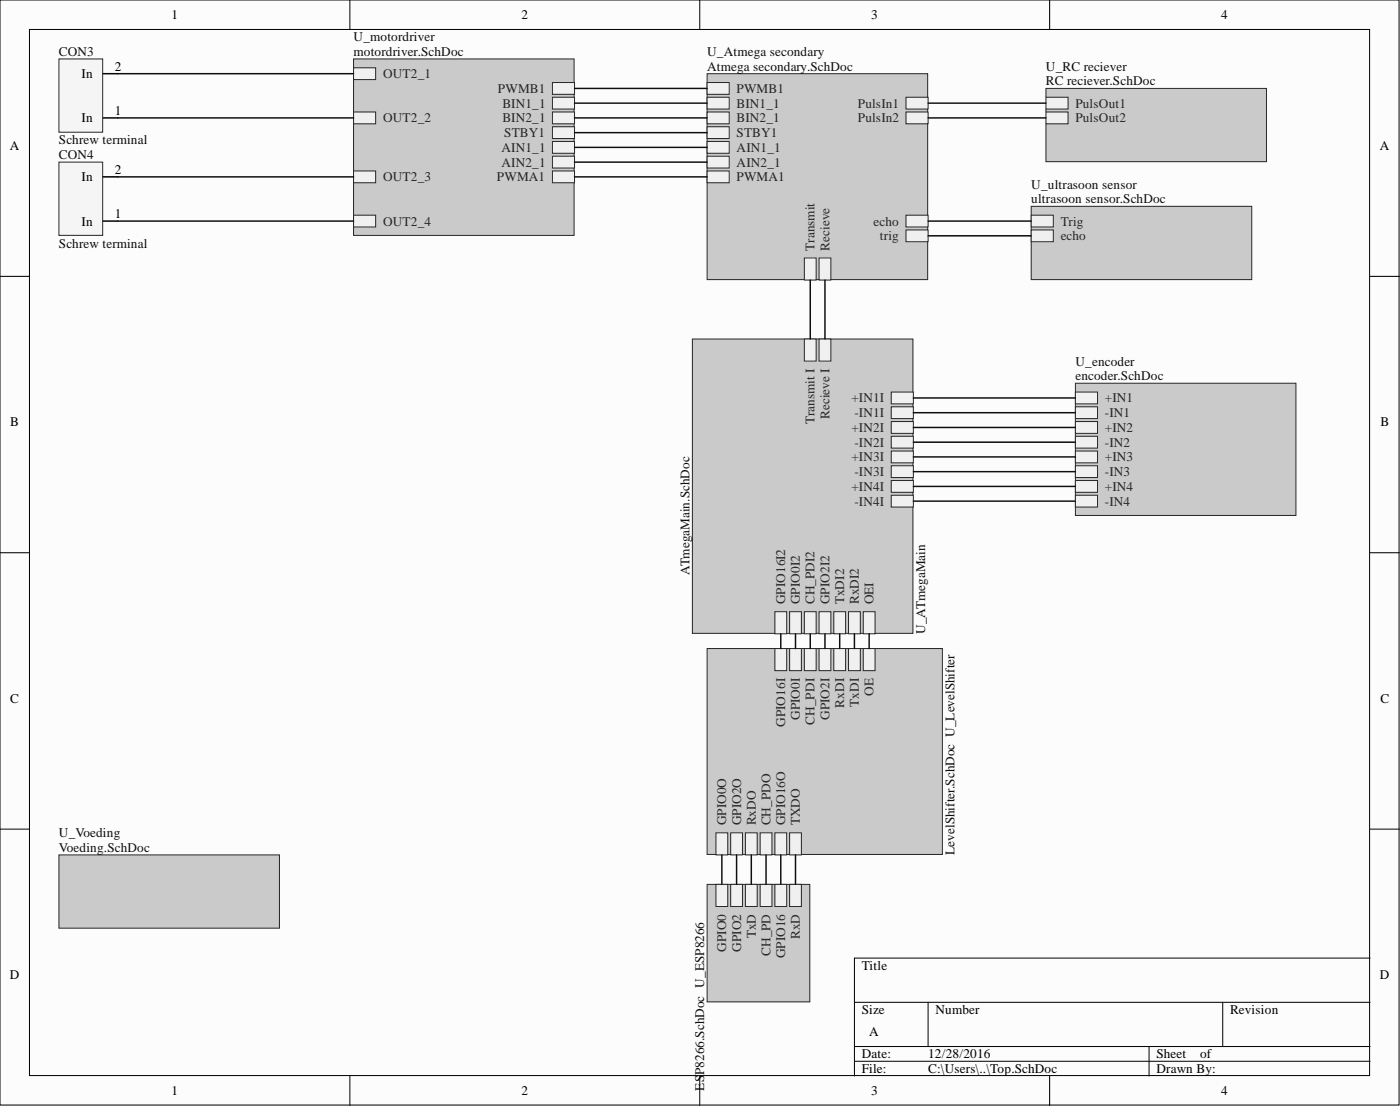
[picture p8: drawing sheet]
<svg xmlns="http://www.w3.org/2000/svg" width="241mm" height="190mm" viewBox="0 0 241 190" stroke-linecap="round" stroke-linejoin="round" font-family="sans-serif">
<defs><g id="words">
<g font-size="2.3">
<text x="29.5" y="3.3">1</text>
<text x="89.9" y="3.3">2</text>
<text x="150.1" y="3.3">3</text>
<text x="210.5" y="3.3">4</text>
<text x="14" y="13.5">In</text>
<text x="19.8" y="12.2">2</text>
<text x="14" y="21.1">In</text>
<text x="19.8" y="19.8">1</text>
<text x="1.7" y="25.8">A</text>
<text x="19.8" y="30">2</text>
<text x="237.8" y="25.8">A</text>
<text x="14" y="31.2">In</text>
<text x="14" y="38.8">In</text>
<text x="19.8" y="37.6">1</text>
<text x="1.8" y="73.5">B</text>
<text x="237.9" y="73.5">B</text>
<text x="1.8" y="121">C</text>
<text x="237.9" y="121">C</text>
<text x="148.5" y="167.1">Title</text>
<text x="1.7" y="168.7">D</text>
<text x="237.8" y="168.7">D</text>
<text x="148.5" y="174.7">Size</text>
<text x="149.8" y="178.5">A</text>
<text x="161.2" y="174.7">Number</text>
<text x="212" y="174.7">Revision</text>
<text x="148.5" y="182.3">Date:</text>
<text x="148.5" y="184.8">File:</text>
<text x="160" y="182.3">12/28/2016</text>
<text x="160" y="184.8">C:\Users\..\Top.SchDoc</text>
<text x="199.3" y="182.3">Sheet</text>
<text x="199.3" y="184.8">Drawn By:</text>
<text x="206.8" y="182.3">of</text>
<text x="29.5" y="188.6">1</text>
<text x="89.9" y="188.6">2</text>
<text x="150.1" y="188.6">3</text>
<text x="210.5" y="188.6">4</text>
</g>
<g font-size="2.3" fill="#0e0e0e">
<text x="10.2" y="9.6">CON3</text>
<text x="60.9" y="7.1">U_motordriver</text>
<text x="60.9" y="9.6">motordriver.SchDoc</text>
<text x="121.9" y="9.6">U_Atmega secondary</text>
<text x="121.9" y="12.2">Atmega secondary.SchDoc</text>
<text x="180.3" y="12.2">U_RC reciever</text>
<text x="180.3" y="14.7">RC reciever.SchDoc</text>
<text x="10.2" y="24.9">Schrew terminal</text>
<text x="10.2" y="27.4">CON4</text>
<text x="177.7" y="32.5">U_ultrasoon sensor</text>
<text x="177.7" y="35">ultrasoon sensor.SchDoc</text>
<text x="10.2" y="42.7">Schrew terminal</text>
<text x="185.4" y="63">U_encoder</text>
<text x="185.4" y="65.5">encoder.SchDoc</text>
<text x="118.8" y="99" transform="rotate(-90 118.8 99)">ATmegaMain.SchDoc</text>
<text x="159.5" y="109.2" transform="rotate(-90 159.5 109.2)">U_ATmegaMain</text>
<text x="10.2" y="144.2">U_Voeding</text>
<text x="10.2" y="146.7">Voeding.SchDoc</text>
<text x="164.5" y="147.3" transform="rotate(-90 164.5 147.3)">LevelShifter.SchDoc U_LevelShifter</text>
<text x="121.4" y="185.2" transform="rotate(-90 121.4 185.2)">P8266.SchDoc U_ESP8266</text>
<text x="121.4" y="187.9" transform="rotate(-90 121.4 187.9)">ES</text>
</g>
<g font-size="2.3" fill="#262626">
<text x="66" y="13.5">OUT2_1</text>
<text x="85.8" y="16">PWMB1</text>
<text x="127" y="16">PWMB1</text>
<text x="66" y="21.1">OUT2_2</text>
<text x="86.6" y="18.5">BIN1_1</text>
<text x="86.6" y="21.1">BIN2_1</text>
<text x="86.9" y="23.6">STBY1</text>
<text x="127" y="18.5">BIN1_1</text>
<text x="127" y="21.1">BIN2_1</text>
<text x="127" y="23.6">STBY1</text>
<text x="147.9" y="18.5">PulsIn1</text>
<text x="147.9" y="21.1">PulsIn2</text>
<text x="185.4" y="18.5">PulsOut1</text>
<text x="185.4" y="21.1">PulsOut2</text>
<text x="86.4" y="28.7">AIN2_1</text>
<text x="86.4" y="26.1">AIN1_1</text>
<text x="127" y="26.1">AIN1_1</text>
<text x="127" y="28.7">AIN2_1</text>
<text x="66" y="31.2">OUT2_3</text>
<text x="85.7" y="31.2">PWMA1</text>
<text x="127" y="31.2">PWMA1</text>
<text x="66" y="38.8">OUT2_4</text>
<text x="150.6" y="38.8">echo</text>
<text x="151.7" y="41.4">trig</text>
<text x="182.8" y="38.8">Trig</text>
<text x="182.8" y="41.4">echo</text>
<text x="140.4" y="43.2" transform="rotate(-90 140.4 43.2)">Transmit</text>
<text x="143" y="43.2" transform="rotate(-90 143 43.2)">Recieve</text>
<text x="146.8" y="69.3">+IN1I</text>
<text x="147.3" y="71.8">-IN1I</text>
<text x="190.4" y="69.3">+IN1</text>
<text x="190.4" y="71.8">-IN1</text>
<text x="140.4" y="73" transform="rotate(-90 140.4 73)">Transmit I</text>
<text x="143" y="72.2" transform="rotate(-90 143 72.2)">Recieve I</text>
<text x="146.8" y="74.4">+IN2I</text>
<text x="147.3" y="76.9">-IN2I</text>
<text x="190.4" y="74.4">+IN2</text>
<text x="190.4" y="76.9">-IN2</text>
<text x="146.8" y="79.5">+IN3I</text>
<text x="147.3" y="82">-IN3I</text>
<text x="190.4" y="79.5">+IN3</text>
<text x="190.4" y="82">-IN3</text>
<text x="146.8" y="84.5">+IN4I</text>
<text x="147.3" y="87.1">-IN4I</text>
<text x="190.4" y="84.5">+IN4</text>
<text x="190.4" y="87.1">-IN4</text>
<text x="135.3" y="104.1" transform="rotate(-90 135.3 104.1)">GPIO16I2</text>
<text x="137.9" y="104.1" transform="rotate(-90 137.9 104.1)">GPIO0I2</text>
<text x="140.4" y="104.1" transform="rotate(-90 140.4 104.1)">CH_PDI2</text>
<text x="143" y="104.1" transform="rotate(-90 143 104.1)">GPIO2I2</text>
<text x="145.5" y="104.1" transform="rotate(-90 145.5 104.1)">TxDI2</text>
<text x="148" y="104.1" transform="rotate(-90 148 104.1)">RxDI2</text>
<text x="150.6" y="104.1" transform="rotate(-90 150.6 104.1)">OEI</text>
<text x="150.6" y="119.8" transform="rotate(-90 150.6 119.8)">OE</text>
<text x="135.3" y="125.2" transform="rotate(-90 135.3 125.2)">GPIO16I</text>
<text x="137.9" y="124.1" transform="rotate(-90 137.9 124.1)">GPIO0I</text>
<text x="140.4" y="124.8" transform="rotate(-90 140.4 124.8)">CH_PDI</text>
<text x="143" y="124.1" transform="rotate(-90 143 124.1)">GPIO2I</text>
<text x="145.5" y="121.9" transform="rotate(-90 145.5 121.9)">RxDI</text>
<text x="148" y="121.8" transform="rotate(-90 148 121.8)">TxDI</text>
<text x="125.2" y="142.2" transform="rotate(-90 125.2 142.2)">GPIO0O</text>
<text x="127.7" y="142.2" transform="rotate(-90 127.7 142.2)">GPIO2O</text>
<text x="130.3" y="142.2" transform="rotate(-90 130.3 142.2)">RxDO</text>
<text x="132.8" y="142.2" transform="rotate(-90 132.8 142.2)">CH_PDO</text>
<text x="135.3" y="142.2" transform="rotate(-90 135.3 142.2)">GPIO16O</text>
<text x="137.9" y="142.2" transform="rotate(-90 137.9 142.2)">TXDO</text>
<text x="130.3" y="161.6" transform="rotate(-90 130.3 161.6)">TxD</text>
<text x="137.9" y="161.7" transform="rotate(-90 137.9 161.7)">RxD</text>
<text x="125.2" y="163.9" transform="rotate(-90 125.2 163.9)">GPIO0</text>
<text x="127.7" y="163.9" transform="rotate(-90 127.7 163.9)">GPIO2</text>
<text x="132.8" y="164.7" transform="rotate(-90 132.8 164.7)">CH_PD</text>
<text x="135.3" y="165" transform="rotate(-90 135.3 165)">GPIO16</text>
</g>
</g></defs>
<g fill="#fcfcfc" stroke="#000" stroke-width=".17">
<path d="M0 0h241.1v190.3h-241.1z"/>
<path d="M5.1 5.1h231v180.2h-231z"/>
</g>
<g fill="none" stroke="#000" stroke-width=".17">
<path d="M60.3 0v5.1M120.6 0v5.1M180.9 0v5.1M0 47.6h5.1M236.1 47.6h5.1M0 95.2h5.1M236.1 95.2h5.1M0 142.8h5.1M236.1 142.8h5.1M147.3 172.6h88.8M160 172.6v7.7M210.7 172.6v7.7"/>
<path d="M236.1 165h-88.8v20.3M60.3 185.3v5.1M120.6 185.3v5.1M147.3 180.3h88.8M147.3 182.8h88.8M180.9 185.3v5.1M198.1 180.3v5"/>
</g>
<g fill="#cacaca" stroke="#262626" stroke-width=".17">
<path d="M10.2 147.3h38v12.6h-38z"/>
<path d="M119.3 58.4h38v50.7h-38z"/>
</g>
<path d="M141.2 58.4h2v3.8h-2z" fill-rule="evenodd" fill="#f0f0f0"/>
<path d="M141.2 58.4h2v3.8h-2z" fill="none" stroke="#262626" stroke-width=".17"/>
<path d="M138.6 58.4h2.1v3.8h-2.1z" fill-rule="evenodd" fill="#f0f0f0"/>
<path d="M138.6 58.4h2.1v3.8h-2.1z" fill="none" stroke="#262626" stroke-width=".17"/>
<path d="M146.3 105.4h2v3.8h-2z" fill-rule="evenodd" fill="#f0f0f0"/>
<path d="M146.3 105.4h2v3.8h-2z" fill="none" stroke="#262626" stroke-width=".17"/>
<path d="M143.7 105.4h2v3.8h-2z" fill-rule="evenodd" fill="#f0f0f0"/>
<path d="M143.7 105.4h2v3.8h-2z" fill="none" stroke="#262626" stroke-width=".17"/>
<path d="M133.6 105.4h2v3.8h-2z" fill-rule="evenodd" fill="#f0f0f0"/>
<path d="M133.6 105.4h2v3.8h-2z" fill="none" stroke="#262626" stroke-width=".17"/>
<path d="M136.1 105.4h2v3.8h-2z" fill-rule="evenodd" fill="#f0f0f0"/>
<path d="M136.1 105.4h2v3.8h-2z" fill="none" stroke="#262626" stroke-width=".17"/>
<path d="M138.6 105.4h2.1v3.8h-2.1z" fill-rule="evenodd" fill="#f0f0f0"/>
<path d="M138.6 105.4h2.1v3.8h-2.1z" fill="none" stroke="#262626" stroke-width=".17"/>
<path d="M141.2 105.4h2v3.8h-2z" fill-rule="evenodd" fill="#f0f0f0"/>
<path d="M141.2 105.4h2v3.8h-2z" fill="none" stroke="#262626" stroke-width=".17"/>
<path d="M148.8 105.4h2v3.8h-2z" fill-rule="evenodd" fill="#f0f0f0"/>
<path d="M148.8 105.4h2v3.8h-2z" fill="none" stroke="#262626" stroke-width=".17"/>
<path d="M153.6 67.5h3.8v2.1h-3.8z" fill-rule="evenodd" fill="#f0f0f0"/>
<path d="M153.6 67.5h3.8v2.1h-3.8z" fill="none" stroke="#262626" stroke-width=".17"/>
<path d="M153.6 70.1h3.8v2h-3.8z" fill-rule="evenodd" fill="#f0f0f0"/>
<path d="M153.6 70.1h3.8v2h-3.8z" fill="none" stroke="#262626" stroke-width=".17"/>
<path d="M153.6 72.6h3.8v2h-3.8z" fill-rule="evenodd" fill="#f0f0f0"/>
<path d="M153.6 72.6h3.8v2h-3.8z" fill="none" stroke="#262626" stroke-width=".17"/>
<path d="M153.6 75.1h3.8v2.1h-3.8z" fill-rule="evenodd" fill="#f0f0f0"/>
<path d="M153.6 75.1h3.8v2.1h-3.8z" fill="none" stroke="#262626" stroke-width=".17"/>
<path d="M153.6 77.7h3.8v2h-3.8z" fill-rule="evenodd" fill="#f0f0f0"/>
<path d="M153.6 77.7h3.8v2h-3.8z" fill="none" stroke="#262626" stroke-width=".17"/>
<path d="M153.6 80.2h3.8v2.1h-3.8z" fill-rule="evenodd" fill="#f0f0f0"/>
<path d="M153.6 80.2h3.8v2.1h-3.8z" fill="none" stroke="#262626" stroke-width=".17"/>
<path d="M153.6 82.8h3.8v2h-3.8z" fill-rule="evenodd" fill="#f0f0f0"/>
<path d="M153.6 82.8h3.8v2h-3.8z" fill="none" stroke="#262626" stroke-width=".17"/>
<path d="M153.6 85.3h3.8v2h-3.8z" fill-rule="evenodd" fill="#f0f0f0"/>
<path d="M153.6 85.3h3.8v2h-3.8z" fill="none" stroke="#262626" stroke-width=".17"/>
<path d="M121.9 12.7h38v35.5h-38z" fill="#cacaca" stroke="#262626" stroke-width=".17"/>
<path d="M121.9 14.2h3.8v2h-3.8z" fill-rule="evenodd" fill="#f0f0f0"/>
<path d="M121.9 14.2h3.8v2h-3.8z" fill="none" stroke="#262626" stroke-width=".17"/>
<path d="M121.9 16.8h3.8v2h-3.8z" fill-rule="evenodd" fill="#f0f0f0"/>
<path d="M121.9 16.8h3.8v2h-3.8z" fill="none" stroke="#262626" stroke-width=".17"/>
<path d="M121.9 19.3h3.8v2h-3.8z" fill-rule="evenodd" fill="#f0f0f0"/>
<path d="M121.9 19.3h3.8v2h-3.8z" fill="none" stroke="#262626" stroke-width=".17"/>
<path d="M121.9 21.8h3.8v2.1h-3.8z" fill-rule="evenodd" fill="#f0f0f0"/>
<path d="M121.9 21.8h3.8v2.1h-3.8z" fill="none" stroke="#262626" stroke-width=".17"/>
<path d="M121.9 24.4h3.8v2h-3.8z" fill-rule="evenodd" fill="#f0f0f0"/>
<path d="M121.9 24.4h3.8v2h-3.8z" fill="none" stroke="#262626" stroke-width=".17"/>
<path d="M121.9 26.9h3.8v2h-3.8z" fill-rule="evenodd" fill="#f0f0f0"/>
<path d="M121.9 26.9h3.8v2h-3.8z" fill="none" stroke="#262626" stroke-width=".17"/>
<path d="M121.9 29.4h3.8v2.1h-3.8z" fill-rule="evenodd" fill="#f0f0f0"/>
<path d="M121.9 29.4h3.8v2.1h-3.8z" fill="none" stroke="#262626" stroke-width=".17"/>
<path d="M138.6 44.4h2.1v3.8h-2.1z" fill-rule="evenodd" fill="#f0f0f0"/>
<path d="M138.6 44.4h2.1v3.8h-2.1z" fill="none" stroke="#262626" stroke-width=".17"/>
<path d="M141.2 44.4h2v3.8h-2z" fill-rule="evenodd" fill="#f0f0f0"/>
<path d="M141.2 44.4h2v3.8h-2z" fill="none" stroke="#262626" stroke-width=".17"/>
<path d="M156.2 16.8h3.8v2h-3.8z" fill-rule="evenodd" fill="#f0f0f0"/>
<path d="M156.2 16.8h3.8v2h-3.8z" fill="none" stroke="#262626" stroke-width=".17"/>
<path d="M156.2 19.3h3.8v2h-3.8z" fill-rule="evenodd" fill="#f0f0f0"/>
<path d="M156.2 19.3h3.8v2h-3.8z" fill="none" stroke="#262626" stroke-width=".17"/>
<path d="M156.2 37.1h3.8v2h-3.8z" fill-rule="evenodd" fill="#f0f0f0"/>
<path d="M156.2 37.1h3.8v2h-3.8z" fill="none" stroke="#262626" stroke-width=".17"/>
<path d="M156.2 39.6h3.8v2h-3.8z" fill-rule="evenodd" fill="#f0f0f0"/>
<path d="M156.2 39.6h3.8v2h-3.8z" fill="none" stroke="#262626" stroke-width=".17"/>
<path d="M185.4 66h38v22.8h-38z" fill="#cacaca" stroke="#262626" stroke-width=".17"/>
<path d="M185.4 67.5h3.8v2.1h-3.8z" fill-rule="evenodd" fill="#f0f0f0"/>
<path d="M185.4 67.5h3.8v2.1h-3.8z" fill="none" stroke="#262626" stroke-width=".17"/>
<path d="M185.4 70.1h3.8v2h-3.8z" fill-rule="evenodd" fill="#f0f0f0"/>
<path d="M185.4 70.1h3.8v2h-3.8z" fill="none" stroke="#262626" stroke-width=".17"/>
<path d="M185.4 72.6h3.8v2h-3.8z" fill-rule="evenodd" fill="#f0f0f0"/>
<path d="M185.4 72.6h3.8v2h-3.8z" fill="none" stroke="#262626" stroke-width=".17"/>
<path d="M185.4 75.1h3.8v2.1h-3.8z" fill-rule="evenodd" fill="#f0f0f0"/>
<path d="M185.4 75.1h3.8v2.1h-3.8z" fill="none" stroke="#262626" stroke-width=".17"/>
<path d="M185.4 77.7h3.8v2h-3.8z" fill-rule="evenodd" fill="#f0f0f0"/>
<path d="M185.4 77.7h3.8v2h-3.8z" fill="none" stroke="#262626" stroke-width=".17"/>
<path d="M185.4 80.2h3.8v2.1h-3.8z" fill-rule="evenodd" fill="#f0f0f0"/>
<path d="M185.4 80.2h3.8v2.1h-3.8z" fill="none" stroke="#262626" stroke-width=".17"/>
<path d="M185.4 82.8h3.8v2h-3.8z" fill-rule="evenodd" fill="#f0f0f0"/>
<path d="M185.4 82.8h3.8v2h-3.8z" fill="none" stroke="#262626" stroke-width=".17"/>
<path d="M185.4 85.3h3.8v2h-3.8z" fill-rule="evenodd" fill="#f0f0f0"/>
<path d="M185.4 85.3h3.8v2h-3.8z" fill="none" stroke="#262626" stroke-width=".17"/>
<path d="M121.9 152.3h17.7v20.3h-17.7z" fill="#cacaca" stroke="#262626" stroke-width=".17"/>
<path d="M136.1 152.3h2v3.8h-2z" fill-rule="evenodd" fill="#f0f0f0"/>
<path d="M136.1 152.3h2v3.8h-2z" fill="none" stroke="#262626" stroke-width=".17"/>
<path d="M133.6 152.3h2v3.8h-2z" fill-rule="evenodd" fill="#f0f0f0"/>
<path d="M133.6 152.3h2v3.8h-2z" fill="none" stroke="#262626" stroke-width=".17"/>
<path d="M131 152.3h2v3.8h-2z" fill-rule="evenodd" fill="#f0f0f0"/>
<path d="M131 152.3h2v3.8h-2z" fill="none" stroke="#262626" stroke-width=".17"/>
<path d="M128.5 152.3h2v3.8h-2z" fill-rule="evenodd" fill="#f0f0f0"/>
<path d="M128.5 152.3h2v3.8h-2z" fill="none" stroke="#262626" stroke-width=".17"/>
<path d="M125.9 152.3h2.1v3.8h-2.1z" fill-rule="evenodd" fill="#f0f0f0"/>
<path d="M125.9 152.3h2.1v3.8h-2.1z" fill="none" stroke="#262626" stroke-width=".17"/>
<path d="M123.4 152.3h2v3.8h-2z" fill-rule="evenodd" fill="#f0f0f0"/>
<path d="M123.4 152.3h2v3.8h-2z" fill="none" stroke="#262626" stroke-width=".17"/>
<path d="M121.9 111.7h40.5v35.5h-40.5z" fill="#cacaca" stroke="#262626" stroke-width=".17"/>
<path d="M143.7 111.7h2v3.8h-2z" fill-rule="evenodd" fill="#f0f0f0"/>
<path d="M143.7 111.7h2v3.8h-2z" fill="none" stroke="#262626" stroke-width=".17"/>
<path d="M133.6 111.7h2v3.8h-2z" fill-rule="evenodd" fill="#f0f0f0"/>
<path d="M133.6 111.7h2v3.8h-2z" fill="none" stroke="#262626" stroke-width=".17"/>
<path d="M136.1 111.7h2v3.8h-2z" fill-rule="evenodd" fill="#f0f0f0"/>
<path d="M136.1 111.7h2v3.8h-2z" fill="none" stroke="#262626" stroke-width=".17"/>
<path d="M138.6 111.7h2.1v3.8h-2.1z" fill-rule="evenodd" fill="#f0f0f0"/>
<path d="M138.6 111.7h2.1v3.8h-2.1z" fill="none" stroke="#262626" stroke-width=".17"/>
<path d="M141.2 111.7h2v3.8h-2z" fill-rule="evenodd" fill="#f0f0f0"/>
<path d="M141.2 111.7h2v3.8h-2z" fill="none" stroke="#262626" stroke-width=".17"/>
<path d="M146.3 111.7h2v3.8h-2z" fill-rule="evenodd" fill="#f0f0f0"/>
<path d="M146.3 111.7h2v3.8h-2z" fill="none" stroke="#262626" stroke-width=".17"/>
<path d="M128.5 143.4h2v3.9h-2z" fill-rule="evenodd" fill="#f0f0f0"/>
<path d="M128.5 143.4h2v3.9h-2z" fill="none" stroke="#262626" stroke-width=".17"/>
<path d="M133.6 143.4h2v3.9h-2z" fill-rule="evenodd" fill="#f0f0f0"/>
<path d="M133.6 143.4h2v3.9h-2z" fill="none" stroke="#262626" stroke-width=".17"/>
<path d="M123.4 143.4h2v3.9h-2z" fill-rule="evenodd" fill="#f0f0f0"/>
<path d="M123.4 143.4h2v3.9h-2z" fill="none" stroke="#262626" stroke-width=".17"/>
<path d="M131 143.4h2v3.9h-2z" fill-rule="evenodd" fill="#f0f0f0"/>
<path d="M131 143.4h2v3.9h-2z" fill="none" stroke="#262626" stroke-width=".17"/>
<path d="M125.9 143.4h2.1v3.9h-2.1z" fill-rule="evenodd" fill="#f0f0f0"/>
<path d="M125.9 143.4h2.1v3.9h-2.1z" fill="none" stroke="#262626" stroke-width=".17"/>
<path d="M136.1 143.4h2v3.9h-2z" fill-rule="evenodd" fill="#f0f0f0"/>
<path d="M136.1 143.4h2v3.9h-2z" fill="none" stroke="#262626" stroke-width=".17"/>
<path d="M148.8 111.7h2v3.8h-2z" fill-rule="evenodd" fill="#f0f0f0"/>
<path d="M148.8 111.7h2v3.8h-2z" fill="none" stroke="#262626" stroke-width=".17"/>
<path d="M60.9 10.2h38v30.3h-38z" fill="#cacaca" stroke="#262626" stroke-width=".17"/>
<path d="M95.2 29.4h3.8v2.1h-3.8z" fill-rule="evenodd" fill="#f0f0f0"/>
<path d="M95.2 29.4h3.8v2.1h-3.8z" fill="none" stroke="#262626" stroke-width=".17"/>
<path d="M95.2 26.9h3.8v2h-3.8z" fill-rule="evenodd" fill="#f0f0f0"/>
<path d="M95.2 26.9h3.8v2h-3.8z" fill="none" stroke="#262626" stroke-width=".17"/>
<path d="M95.2 24.4h3.8v2h-3.8z" fill-rule="evenodd" fill="#f0f0f0"/>
<path d="M95.2 24.4h3.8v2h-3.8z" fill="none" stroke="#262626" stroke-width=".17"/>
<path d="M95.2 21.8h3.8v2.1h-3.8z" fill-rule="evenodd" fill="#f0f0f0"/>
<path d="M95.2 21.8h3.8v2.1h-3.8z" fill="none" stroke="#262626" stroke-width=".17"/>
<path d="M95.2 16.8h3.8v2h-3.8z" fill-rule="evenodd" fill="#f0f0f0"/>
<path d="M95.2 16.8h3.8v2h-3.8z" fill="none" stroke="#262626" stroke-width=".17"/>
<path d="M95.2 19.3h3.8v2h-3.8z" fill-rule="evenodd" fill="#f0f0f0"/>
<path d="M95.2 19.3h3.8v2h-3.8z" fill="none" stroke="#262626" stroke-width=".17"/>
<path d="M95.2 14.2h3.8v2h-3.8z" fill-rule="evenodd" fill="#f0f0f0"/>
<path d="M95.2 14.2h3.8v2h-3.8z" fill="none" stroke="#262626" stroke-width=".17"/>
<path d="M60.9 11.7h3.8v2h-3.8z" fill-rule="evenodd" fill="#f0f0f0"/>
<path d="M60.9 11.7h3.8v2h-3.8z" fill="none" stroke="#262626" stroke-width=".17"/>
<path d="M60.9 19.3h3.8v2h-3.8z" fill-rule="evenodd" fill="#f0f0f0"/>
<path d="M60.9 19.3h3.8v2h-3.8z" fill="none" stroke="#262626" stroke-width=".17"/>
<path d="M60.9 29.4h3.8v2.1h-3.8z" fill-rule="evenodd" fill="#f0f0f0"/>
<path d="M60.9 29.4h3.8v2.1h-3.8z" fill="none" stroke="#262626" stroke-width=".17"/>
<path d="M60.9 37.1h3.8v2h-3.8z" fill-rule="evenodd" fill="#f0f0f0"/>
<path d="M60.9 37.1h3.8v2h-3.8z" fill="none" stroke="#262626" stroke-width=".17"/>
<path d="M180.3 15.2h38v12.6h-38z" fill="#cacaca" stroke="#262626" stroke-width=".17"/>
<path d="M180.3 16.8h3.8v2h-3.8z" fill-rule="evenodd" fill="#f0f0f0"/>
<path d="M180.3 16.8h3.8v2h-3.8z" fill="none" stroke="#262626" stroke-width=".17"/>
<path d="M180.3 19.3h3.8v2h-3.8z" fill-rule="evenodd" fill="#f0f0f0"/>
<path d="M180.3 19.3h3.8v2h-3.8z" fill="none" stroke="#262626" stroke-width=".17"/>
<path d="M177.7 35.5h38v12.7h-38z" fill="#cacaca" stroke="#262626" stroke-width=".17"/>
<path d="M177.7 37.1h3.8v2h-3.8z" fill-rule="evenodd" fill="#f0f0f0"/>
<path d="M177.7 37.1h3.8v2h-3.8z" fill="none" stroke="#262626" stroke-width=".17"/>
<path d="M177.7 39.6h3.8v2h-3.8z" fill-rule="evenodd" fill="#f0f0f0"/>
<path d="M177.7 39.6h3.8v2h-3.8z" fill="none" stroke="#262626" stroke-width=".17"/>
<path d="M10.2 10.2h7.5v12.6h-7.5z" fill="#f5f5f5" stroke="#262626" stroke-width=".17"/>
<path d="M17.8 12.7h2.5M17.8 20.3h2.5" fill="none" stroke="#000" stroke-width=".25"/>
<path d="M10.2 27.9h7.5v12.6h-7.5z" fill="#f5f5f5" stroke="#262626" stroke-width=".17"/>
<path d="M17.8 38.1h2.5M17.8 30.5h2.5" fill="none" stroke="#000" stroke-width=".25"/>
<g fill="none" stroke="#0e0e0e" stroke-width=".25">
<path d="M20.3 12.7h40.6M99 15.2h22.9M99 17.8h22.9M160 17.8h20.3M20.3 20.3h40.6M20.3 30.5h40.6M20.3 38.1h40.6M99 20.3h22.9M99 22.8h22.9M99 25.4h22.9M99 27.9h22.9M99 30.5h22.9"/>
<path d="M160 20.3h20.3M160 38.1h17.7M139.7 48.2v10.2M142.2 48.2v10.2M160 40.6h17.7M157.4 78.7h28M157.4 76.2h28M157.4 73.6h28M157.4 71.1h28M157.4 68.5h28M157.4 86.3h28M157.4 83.8h28"/>
<path d="M157.4 81.2h28M134.6 109.2v2.5M137.1 109.2v2.5M139.7 109.2v2.5M142.2 109.2v2.5M144.7 109.2v2.5M147.3 109.2v2.5M149.8 109.2v2.5M124.4 147.3v5M127 147.3v5M129.5 147.3v5M132 147.3v5"/>
<path d="M134.6 147.3v5M137.1 147.3v5"/>
</g>
<use href="#words"/>
</svg>
